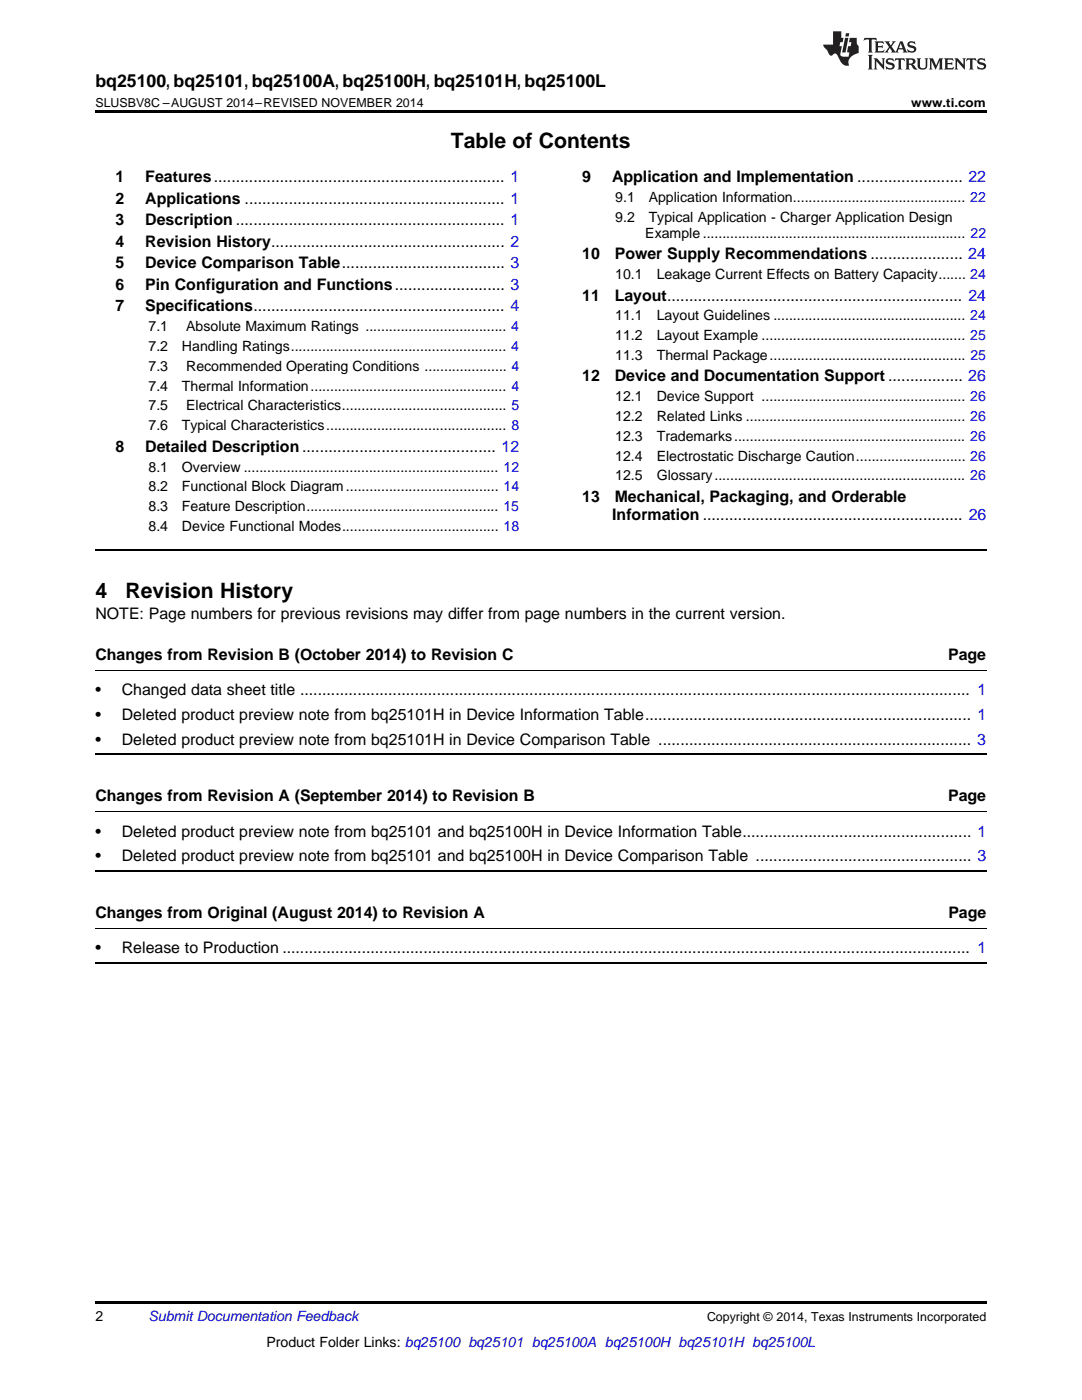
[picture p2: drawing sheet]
<svg xmlns="http://www.w3.org/2000/svg" width="216mm" height="279mm" viewBox="0 0 216 279" stroke-linecap="round" stroke-linejoin="round" font-family="sans-serif">
<defs><g id="words">
<g font-size="4.2">
<text x="90" y="29.6">Table of Contents</text>
<text x="19" y="119.3">4</text>
<text x="25" y="119.3">Revision History</text>
</g>
<text font-size="3.5" x="19" y="17.3">bq25100, bq25101, bq25100A, bq25100H, bq25101H, bq25100L</text>
<g font-size="3.2">
<text x="23" y="36.3">1</text>
<text x="23" y="40.6">2</text>
<text x="29" y="36.3">Features.................................................................. 1</text>
<text x="29" y="40.6">Applications ........................................................... 1</text>
<text x="116.2" y="36.3">9</text>
<text x="122.1" y="36.3">Application and Implementation ........................ 22</text>
<text x="23" y="44.9">3</text>
<text x="29" y="44.9">Description ............................................................. 1</text>
<text x="23" y="49.2">4</text>
<text x="23" y="53.6">5</text>
<text x="29" y="49.2">Revision History..................................................... 2</text>
<text x="29" y="53.6">Device Comparison Table..................................... 3</text>
<text x="116.2" y="51.7">10</text>
<text x="122.7" y="51.7">Power Supply Recommendations ..................... 24</text>
<text x="23" y="57.9">6</text>
<text x="29" y="57.9">Pin Configuration and Functions......................... 3</text>
<text x="116.2" y="60">11</text>
<text x="122.7" y="60">Layout................................................................... 24</text>
<text x="23" y="62.2">7</text>
<text x="29" y="62.2">Specifications......................................................... 4</text>
<text x="116.2" y="76.1">12</text>
<text x="122.7" y="76.1">Device and Documentation Support ................. 26</text>
<text x="23" y="90.2">8</text>
<text x="29" y="90.2">Detailed Description............................................ 12</text>
<text x="116.2" y="100.2">13</text>
<text x="122.7" y="100.2">Mechanical, Packaging, and Orderable</text>
<text x="122.2" y="103.7">Information ........................................................... 26</text>
<text x="19" y="123.6">NOTE: Page numbers for previous revisions may differ from page numbers in the current version.</text>
<text x="19" y="131.7">Changes from Revision B (October 2014) to Revision C</text>
<text x="189.2" y="131.7">Page</text>
<text x="19" y="138.7">•</text>
<text x="19" y="143.7">•</text>
<text x="24.3" y="138.7">Changed data sheet title ........................................................................................................................................................ 1</text>
<text x="24.3" y="143.7">Deleted product preview note from bq25101H in Device Information Table.......................................................................... 1</text>
<text x="19" y="148.6">•</text>
<text x="24.3" y="148.6">Deleted product preview note from bq25101H in Device Comparison Table ....................................................................... 3</text>
<text x="19" y="159.9">Changes from Revision A (September 2014) to Revision B</text>
<text x="189.2" y="159.9">Page</text>
<text x="19" y="167">•</text>
<text x="24.3" y="167">Deleted product preview note from bq25101 and bq25100H in Device Information Table.................................................... 1</text>
<text x="19" y="171.9">•</text>
<text x="24.3" y="171.9">Deleted product preview note from bq25101 and bq25100H in Device Comparison Table ................................................. 3</text>
<text x="19" y="183.2">Changes from Original (August 2014) to Revision A</text>
<text x="189.2" y="183.2">Page</text>
<text x="19" y="190.3">•</text>
<text x="24.3" y="190.3">Release to Production ............................................................................................................................................................ 1</text>
</g>
<g font-size="2.8">
<text x="122.8" y="40.3">9.1</text>
<text x="129.4" y="40.3">Application Information............................................ 22</text>
<text x="122.8" y="44.2">9.2</text>
<text x="128.8" y="47.4">Example ................................................................... 22</text>
<text x="129.4" y="44.2">Typical Application - Charger Application Design</text>
<text x="122.8" y="55.7">10.1</text>
<text x="131" y="55.7">Leakage Current Effects on Battery Capacity....... 24</text>
<text x="122.8" y="63.9">11.1</text>
<text x="131" y="63.9">Layout Guidelines ................................................. 24</text>
<text x="29.6" y="66.1">7.1</text>
<text x="29.6" y="70.1">7.2</text>
<text x="36.3" y="70.1">Handling Ratings....................................................... 4</text>
<text x="37.2" y="66.1">Absolute Maximum Ratings .................................... 4</text>
<text x="122.8" y="67.9">11.2</text>
<text x="122.8" y="71.8">11.3</text>
<text x="131" y="67.9">Layout Example .................................................... 25</text>
<text x="131" y="71.8">Thermal Package.................................................. 25</text>
<text x="29.6" y="74">7.3</text>
<text x="29.6" y="78">7.4</text>
<text x="36.3" y="78">Thermal Information.................................................. 4</text>
<text x="37.2" y="74">Recommended Operating Conditions ..................... 4</text>
<text x="29.6" y="81.9">7.5</text>
<text x="37.2" y="81.9">Electrical Characteristics.......................................... 5</text>
<text x="122.8" y="80.1">12.1</text>
<text x="131" y="80.1">Device Support .................................................... 26</text>
<text x="29.6" y="85.9">7.6</text>
<text x="36.3" y="85.9">Typical Characteristics.............................................. 8</text>
<text x="122.8" y="84">12.2</text>
<text x="122.8" y="88">12.3</text>
<text x="131" y="84">Related Links ........................................................ 26</text>
<text x="131" y="88">Trademarks........................................................... 26</text>
<text x="29.6" y="94.1">8.1</text>
<text x="36.3" y="94.1">Overview ................................................................. 12</text>
<text x="122.8" y="91.9">12.4</text>
<text x="122.8" y="95.9">12.5</text>
<text x="131" y="91.9">Electrostatic Discharge Caution............................ 26</text>
<text x="131" y="95.9">Glossary................................................................ 26</text>
<text x="29.6" y="98.1">8.2</text>
<text x="36.3" y="98.1">Functional Block Diagram....................................... 14</text>
<text x="29.6" y="102">8.3</text>
<text x="29.6" y="106">8.4</text>
<text x="36.3" y="102">Feature Description................................................. 15</text>
<text x="36.3" y="106">Device Functional Modes........................................ 18</text>
<text x="19" y="263.6">2</text>
<text x="53.2" y="268.9">Product Folder Links: bq25100 bq25101 bq25100A bq25100H bq25101H bq25100L</text>
</g>
<text font-size="2.8" fill="#0000c8" x="29.6" y="263.6">Submit Documentation Feedback</text>
<g font-size="2.5">
<text x="19" y="21.4">SLUSBV8C –AUGUST 2014–REVISED NOVEMBER 2014</text>
<text x="181.8" y="21.4">www.ti.com</text>
<text x="141.1" y="263.6">Copyright © 2014, Texas Instruments Incorporated</text>
</g>
</g></defs>
<path d="M19 22h177.8v.5h-177.8zM19 259.7h177.8v.5h-177.8z" fill="#000"/>
<path d="M19 109.7h177.8M19 150.6h177.8M19 173.8h177.8M19 192.2h177.8" fill="none" stroke="#000" stroke-width=".35"/>
<path d="M19 133.8h177.8M19 162h177.8M19 185.3h177.8" fill="none" stroke="#000" stroke-width=".2"/>
<g fill="#231f20">
<path d="M172.5 7.6l-.1 .5 .4-.2h.6v.1v2.1l-.2 .4h.9l-.2-.4v-2.1l.1-.1h.5l.5 .2-.2-.5zM174.5 8.3l.2 .3v1.5l-.2 .4h1.8l.2-.6a1.04 1.04 0 0 1-1.3 .2v-.7h.6l.3 .2v-.6l-.3 .2h-.6v-.6l.8-.1 .4 .3-.2-.5zM176.5 8.3l.9 1.1-.9 1.1h.8l-.2-.2 .4-.7 .5 .7-.2 .2h1.5l-.2-.2 .2-.4h.9l.1 .4-.2 .2h1l-.3-.3-.7-1.9h-.5l-.9 2-.8-1 .9-1h-.8l.1 .3-.4 .5-.3-.6 .1-.2zM179.7 8.6l.4 1h-.7zM181.3 8.4a.63 .63 0 0 0-.2 .7 .63 .63 0 0 0 .6 .4l.6 .2 .1 .2a.75 .75 0 0 1-.7 .4 .75 .75 0 0 1-.6-.5l.1 .7 .1-.1a1.11 1.11 0 0 0 1.5-.6 1.13 1.13 0 0 0-1.2-.8l-.1-.4a1.04 1.04 0 0 1 1.2 .2l-.2-.5-.2 .1-.4-.2zM173.2 10.9l.2 .4v2.2l-.2 .4h1l-.3-.4v-2.2l.3-.4zM174.3 11.6l.3 .4v1.5l-.3 .4h.8l-.2-.4v-1.3l1.5 1.7v-1.9l.2-.4h-.7l.2 .4v.9l-1.1-1.3zM177 11.8a.62 .62 0 0 0-.2 .7 .62 .62 0 0 0 .6 .4l.6 .1 .1 .3a.76 .76 0 0 1-.7 .3 .76 .76 0 0 1-.7-.4l.2 .7 .1-.1a1.11 1.11 0 0 0 1.5-.6 1.13 1.13 0 0 0-1.2-.8l-.1-.4a1.04 1.04 0 0 1 1.2 .2l-.2-.6-.2 .1-.5-.1zM178.7 11.6l-.2 .6a.61 .61 0 0 1 .8-.3v1.6l-.2 .4h.9l-.2-.4v-1.6a.63 .63 0 0 1 .7 .3l-.1-.6zM180.6 11.6l.3 .4v1.5l-.3 .4h1l-.2-.2-.1-.8 .6 .2a.76 .76 0 0 0 1.2 .7l-1-1a.58 .58 0 0 0 .6-.5 .58 .58 0 0 0-.5-.6zM181.4 11.9h.1a.45 .45 0 0 1 .5 .1 .45 .45 0 0 1 .1 .5l-.8 .2zM182.9 11.6l.2 .2a2.17 2.17 0 0 0 .3 1.9 .99 .99 0 0 0 1.6-.6v-1.1l.2-.4h-.7l.2 .2a1.92 1.92 0 0 1-.2 1.8 .6 .6 0 0 1-.9-.5v-1.1l.2-.4zM185.4 11.6l.2 .4v1.5l-.2 .4h.7l-.2-.4v-1.4l.8 1.8 .8-1.8v1.4l-.2 .4h.9l-.2-.4v-1.5l.2-.4h-.8l-.6 1.5-.6-1.5zM188.4 11.6l.2 .4v1.5l-.2 .4h1.8l.1-.6a1.04 1.04 0 0 1-1.2 .1v-.6h.5l.4 .2v-.6l-.4 .2h-.5v-.7h.8l.3 .3-.1-.6zM190.5 11.6l.2 .4v1.5l-.2 .4h.7l-.2-.4v-1.3l1.5 1.7v-1.9l.2-.4h-.7l.2 .4v.9l-1.1-1.3zM192.9 11.6l-.1 .6a.61 .61 0 0 1 .7-.3l.1 1.6-.3 .4h1l-.3-.4 .1-1.6a.63 .63 0 0 1 .7 .3l-.1-.6zM195.2 11.8a.62 .62 0 0 0-.2 .7 .62 .62 0 0 0 .6 .4l.6 .1 .1 .3a.76 .76 0 0 1-.7 .3 .76 .76 0 0 1-.6-.4l.1 .7 .1-.1a1.11 1.11 0 0 0 1.6-.6 1.13 1.13 0 0 0-1.3-.8l-.1-.4a1.04 1.04 0 0 1 1.2 .2l-.1-.6-.2 .1-.5-.1z"/>
<path d="M166.2 6.3v2.6h-1.9v.4l.8 .9a.91 .91 0 0 0 1 .8 .56 .56 0 0 1 .5-.3 .56 .56 0 0 1 .5 .3l.4 .8a1.53 1.53 0 0 0 1.9 1.2 1.54 1.54 0 0 1 1-2.1l.9-.3v-1.4a1.52 1.52 0 0 1-.4-1.6h-1.3l-.2 .8h.5l-.2 .8h-.5l-.1 1v.2l.4 .1-.2 .8a1.93 1.93 0 0 1-1.6-.3l.3-1.8h-.5l.2-.8h.4l.2-.8h-.4v-1.3zM168.6 7.6l-.6 2.9h.7l.6-2.9zM168.8 6.6l-.1 .7h.6l.2-.7z"/>
</g>
<use href="#words"/>
</svg>
